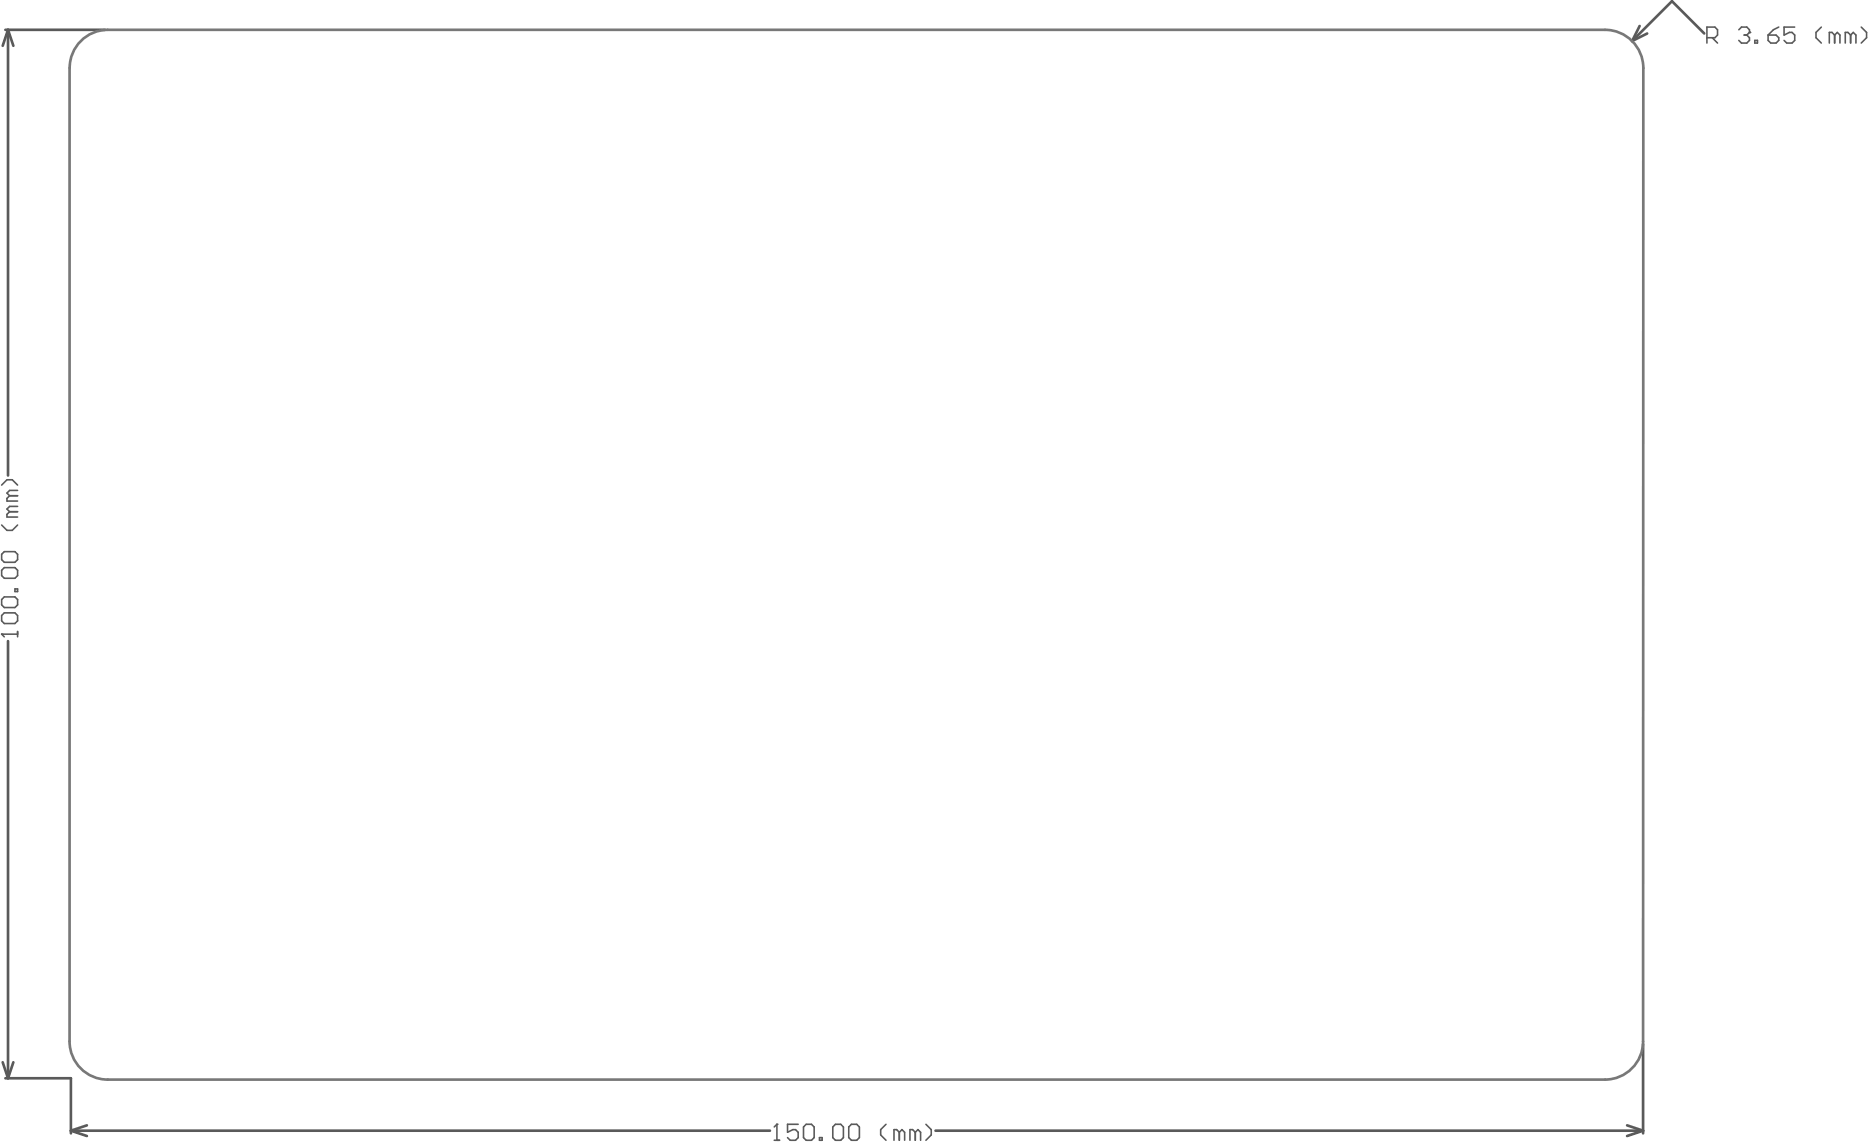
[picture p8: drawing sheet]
<svg xmlns="http://www.w3.org/2000/svg" width="594mm" height="363mm" viewBox="0 0 594 363" stroke-linecap="round" stroke-linejoin="round" font-family="sans-serif">
<g fill="none" stroke="#5a5a5a" stroke-width=".85">
<path d="M1.7 9.5h31.6M2.5 9.5l1.7 5M2.5 9.5l-1.6 5M2.5 9.5v141.4M520.6 8.2l-2.4 4.8M523 10.6l-4.8 2.4M541.1 10.6l-10.3-10.2-12.6 12.6M2.5 203.4v138.7M.9 337.1l1.6 5M4.2 337.1l-1.7 5M521.7 331.3v28.3M1.7 342.1h20.8v17.5"/>
<path d="M22.5 358.8l5.1 1.7M22.5 358.8h222M27.6 357.1l-5.1 1.7M297 358.8h224.7M516.6 357.1l5.1 1.7M521.7 358.8l-5.1 1.7"/>
</g>
<path d="M541.9 12h2.6l.8-.9v-1.7l-.8-.8h-2.6v5.1M543.6 12l1.7 1.7M552.1 9.4l.8-.8h1.7l.9 .8v.9" fill="none" stroke="#5a5a5a" stroke-width=".51"/>
<circle cx="555.5" cy="10.3" r=".25" fill="#5a5a5a"/>
<g fill="none" stroke="#5a5a5a" stroke-width=".51">
<path d="M553.8 11.1h.8M554.6 11.1l.9 .9v.8l-.9 .9h-1.7l-.8-.9M555.5 10.3l-.9 .8M557.1 12.8h.9v.9h-.9zM561.4 11.1h2.5l.9 .9v.8l-.9 .9h-1.7l-.8-.9zM564.8 8.6l-1.7 .8-1.7 1.7M569.8 8.6h-3.4v2.5l1.7-.8h.9l.8 .8v1.7l-.8 .9h-1.7l-.9-.9M578.3 8.6l-1.7 1.7v1.7l1.7 1.7M582.5 11.1l-.8-.8h-.9v3.4M582.5 11.1v2.6M582.5 11.1l.8-.8 .9 .8v2.6M587.6 11.1l-.9-.8h-.8v3.4"/>
<path d="M587.6 11.1v2.6M587.6 11.1l.8-.8 .9 .8v2.6M590.9 8.6l1.7 1.7v1.7l-1.7 1.7M246.7 356.8v5M245.8 361.8h1.7"/>
</g>
<circle cx="246.7" cy="356.8" r=".25" fill="#5a5a5a"/>
<g fill="none" stroke="#5a5a5a" stroke-width=".51">
<path d="M.5 201.2h5.1M5.6 200.4v1.7M246.7 356.8l-.9 .8M253.4 356.8h-3.4v2.5l1.7-.9h.9l.8 .9v1.7l-.8 .8h-1.7l-.9-.8M256 356.8h1.6l.9 .8v3.4l-.9 .8h-1.6l-.9-.8v-3.4zM264.4 357.6l.9-.8h1.6l.9 .8v3.4l-.9 .8h-1.6l-.9-.8zM269.5 357.6l.8-.8h1.7l.9 .8v3.4l-.9 .8h-1.7l-.8-.8zM281.3 356.8l-1.7 1.6v1.7l1.7 1.7M285.5 359.3l-.8-.9h-.9v3.4M285.5 359.3v2.5M285.5 359.3l.9-.9 .8 .9v2.5M290.6 359.3l-.8-.9h-.9v3.4"/>
<path d="M290.6 359.3v2.5M290.6 359.3l.8-.9 .9 .9v2.5M294 356.8l1.7 1.6v1.7l-1.7 1.7M260.2 361h.8v.8h-.8z"/>
</g>
<circle cx=".5" cy="201.2" r=".25" fill="#5a5a5a"/>
<g fill="none" stroke="#5a5a5a" stroke-width=".51">
<path d="M.5 153.9l1.7-1.7h1.7l1.7 1.7M3.1 157.3l-.9 .9v.8h3.4M3.1 157.3h2.5M5.6 155.6h-2.5l-.9 .9 .9 .8M.5 175.9l.9-.9h3.3l.9 .9v1.7l-.9 .8h-3.3l-.9-.8zM.5 166.6l1.7 1.7h1.7l1.7-1.7M3.1 162.4l-.9 .8v.9h3.4M3.1 162.4h2.5M5.6 160.7h-2.5l-.9 .8 .9 .9M.5 195.3l.9-.8h3.3l.9 .8v1.7l-.9 .9h-3.3l-.9-.9zM.5 181l.9-.9h3.3l.9 .9v1.6l-.9 .9h-3.3l-.9-.9zM.5 190.3l.9-.9h3.3l.9 .9v1.6l-.9 .9h-3.3l-.9-.9z"/>
<path d="M4.7 186.9h.9v.8h-.9zM.5 201.2l.9 .9"/>
</g>
<path d="M22.1 21.6v308.9a12.1 12.1 0 0 0 12.1 12.1h475.4a12.1 12.1 0 0 0 12.1-12.1l.1-308.9a12.2 12.2 0 0 0-12.2-12.1h-475.4a12.1 12.1 0 0 0-12.1 12.1" fill="none" stroke="#787878" stroke-width=".85"/>
</svg>
